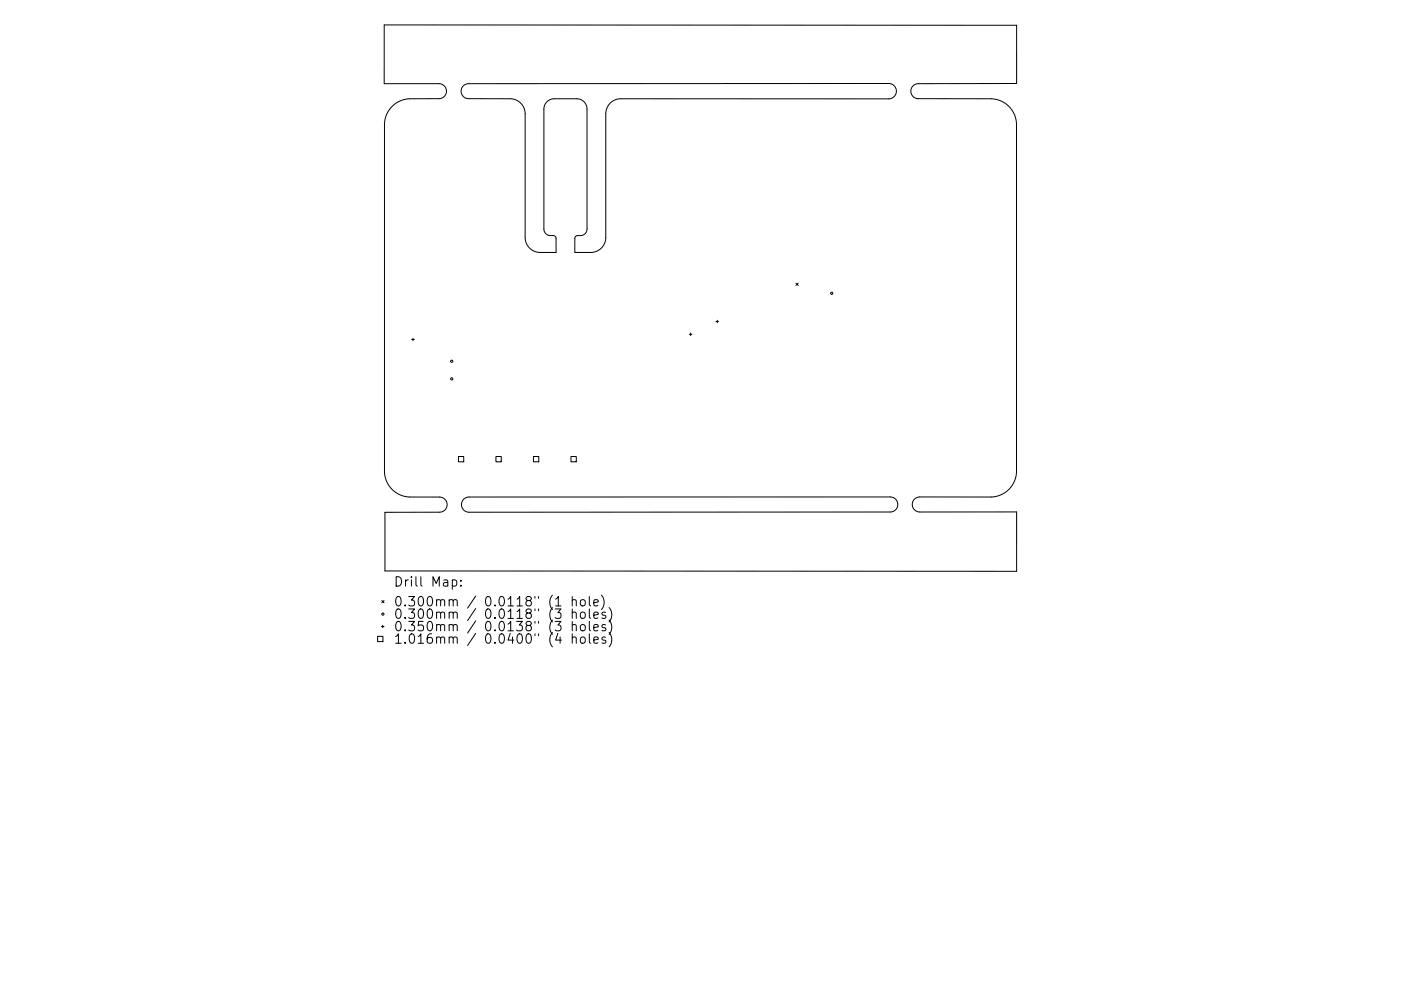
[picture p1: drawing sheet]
<svg xmlns="http://www.w3.org/2000/svg" width="297mm" height="210mm" viewBox="0 0 297 210" stroke-linecap="round" stroke-linejoin="round" font-family="sans-serif">
<defs><g id="words">
<g font-size="2.8">
<text x="83.4" y="124.5">Drill Map:</text>
<text x="83.4" y="128.7">0.300mm / 0.0118&quot; (1 hole)</text>
<text x="83.4" y="131.3">0.300mm / 0.0118&quot; (3 holes)</text>
<text x="83.4" y="133.9">0.350mm / 0.0138&quot; (3 holes)</text>
<text x="83.4" y="136.6">1.016mm / 0.0400&quot; (4 holes)</text>
</g>
</g></defs>
<g fill="none" stroke="#000" stroke-width=".21">
<path d="M81.5 5.3l134 .1v12.3l-20.8 .1a1.59 1.59 0 0 0-1.6 1.5 1.59 1.59 0 0 0 1.6 1.6l15.5 .1a5.5 5.5 0 0 1 5.3 5.3v73.8a5.5 5.5 0 0 1-5.3 5.4l-15.2-.1a1.6 1.6 0 0 0-1.6 1.6 1.6 1.6 0 0 0 1.6 1.6h20.5v12.6l-133.9-.1v-12.4h11.6a1.61 1.61 0 0 0 1.6-1.6 1.61 1.61 0 0 0-1.6-1.6h-6.3a5.5 5.5 0 0 1-5.4-5.4v-73.8a5.5 5.5 0 0 1 5.4-5.3l6.2-.1a1.59 1.59 0 0 0 1.6-1.6 1.59 1.59 0 0 0-1.6-1.5h-11.6zM98.2 18.2l.5-.3 .7-.1 89-.1a1.63 1.63 0 0 1 1.7 1.6 1.63 1.63 0 0 1-1.7 1.7h-56.8a3.2 3.2 0 0 0-3.2 3.1v26.3a3.2 3.2 0 0 1-3.1 3.2h-3.4v-3.2l.4-.4h.8a1.39 1.39 0 0 0 1.4-1.4v-25.5a2.19 2.19 0 0 0-2.2-2.1h-4.8a2.19 2.19 0 0 0-2.2 2.1v25.5a1.39 1.39 0 0 0 1.4 1.4h.8l.4 .4v3.2h-3.4a3.2 3.2 0 0 1-3.2-3.2v-26.3a3.2 3.2 0 0 0-3.1-3.1l-8.8-.1a1.59 1.59 0 0 1-1.5-.9 1.59 1.59 0 0 1 .3-1.8zM87.3 72h.5M87.6 71.7v.6M146.2 70.9h.5M146.4 70.6v.6M151.8 68.2h.6M152.1 67.9v.6M168.8 60.1l.4 .5M169.2 60.1l-.4 .5M97.2 96.9h1.1v1.1h-1.1zM105.1 96.9h1.2v1.1h-1.2z"/>
<path d="M113.1 96.9h1.1v1.1h-1.1zM121.1 96.9h1.1v1.1h-1.1zM98.3 105.9l.5-.3 .7-.1 89.3-.1a1.6 1.6 0 0 1 1.5 1.6 1.6 1.6 0 0 1-1.6 1.6l-89.2 .1a1.61 1.61 0 0 1-1.5-1 1.61 1.61 0 0 1 .3-1.8zM80.1 135h1.1v1.1h-1.1zM80.9 132.9h.5M80.9 127.4l.5 .5M81.1 132.7v.5M81.4 127.4l-.5 .5M95.9 123.1l.6-.1 .4 .4v.6l-.2 .3h-.8M97.7 124.2v.2M97.7 123.1v.2M117.8 127.1l.6-.5v2"/>
<path d="M121.3 127.4l.3-.2 .5 .1 .1 1.3M121.3 130.1a.5 .5 0 0 1 .9 0v1.1M121.3 132.7a.5 .5 0 0 1 .9 .1v1M121.3 135.3a.5 .5 0 0 1 .9 .1v1.1M121.3 126.6v2M121.3 129.2v2M121.3 131.8v2M121.3 134.5v2M123.1 127.4l.3-.2a.54 .54 0 0 1 .7 .4l-.1 .8-.6 .2-.4-.4zM123.1 130.1l.3-.2 .6 .2 .1 .7-.2 .3-.5 .1-.3-.2zM123.1 132.7l.3-.2 .6 .2 .1 .8-.2 .2-.5 .1-.3-.2zM123.1 135.3l.3-.2 .6 .2 .1 .8-.2 .3-.5 .1-.3-.2z"/>
<path d="M124.9 126.6v1.7l.3 .3M124.9 129.2v1.7l.3 .3M124.9 131.8v1.8l.3 .2M124.9 134.5v1.7l.3 .3M125.9 127.9l1-.2-.1-.4-.6-.1-.3 .3 .1 1h.8M125.9 130.5l1-.2-.1-.3-.6-.1-.3 .2 .1 1h.8M125.9 133.2l1-.2-.1-.4-.6-.1-.3 .3 .1 .9h.8M125.9 135.8l1-.2-.1-.4-.6-.1-.3 .3 .1 1h.8M127.5 126.3a2.29 2.29 0 0 1 0 3M128.4 130l-.5-.1-.3 .2 .1 .3 .7 .2v.5h-.8M128.4 132.6l-.5-.1-.3 .3 .1 .3 .7 .2v.4h-.8M128.4 135.2l-.5-.1-.3 .3 .1 .3 .7 .2v.5h-.8"/>
<path d="M129.1 128.9a2.29 2.29 0 0 1 0 3.1M129.1 131.6a2.29 2.29 0 0 1 0 3M129.1 134.2a2.29 2.29 0 0 1 0 3"/>
<circle cx="95.8" cy="76.6" r=".23"/>
<circle cx="176.3" cy="62.2" r=".23"/>
<circle cx="95.8" cy="80.4" r=".23"/>
<circle cx="81.2" cy="130.3" r=".23"/>
</g>
<use href="#words"/>
</svg>
